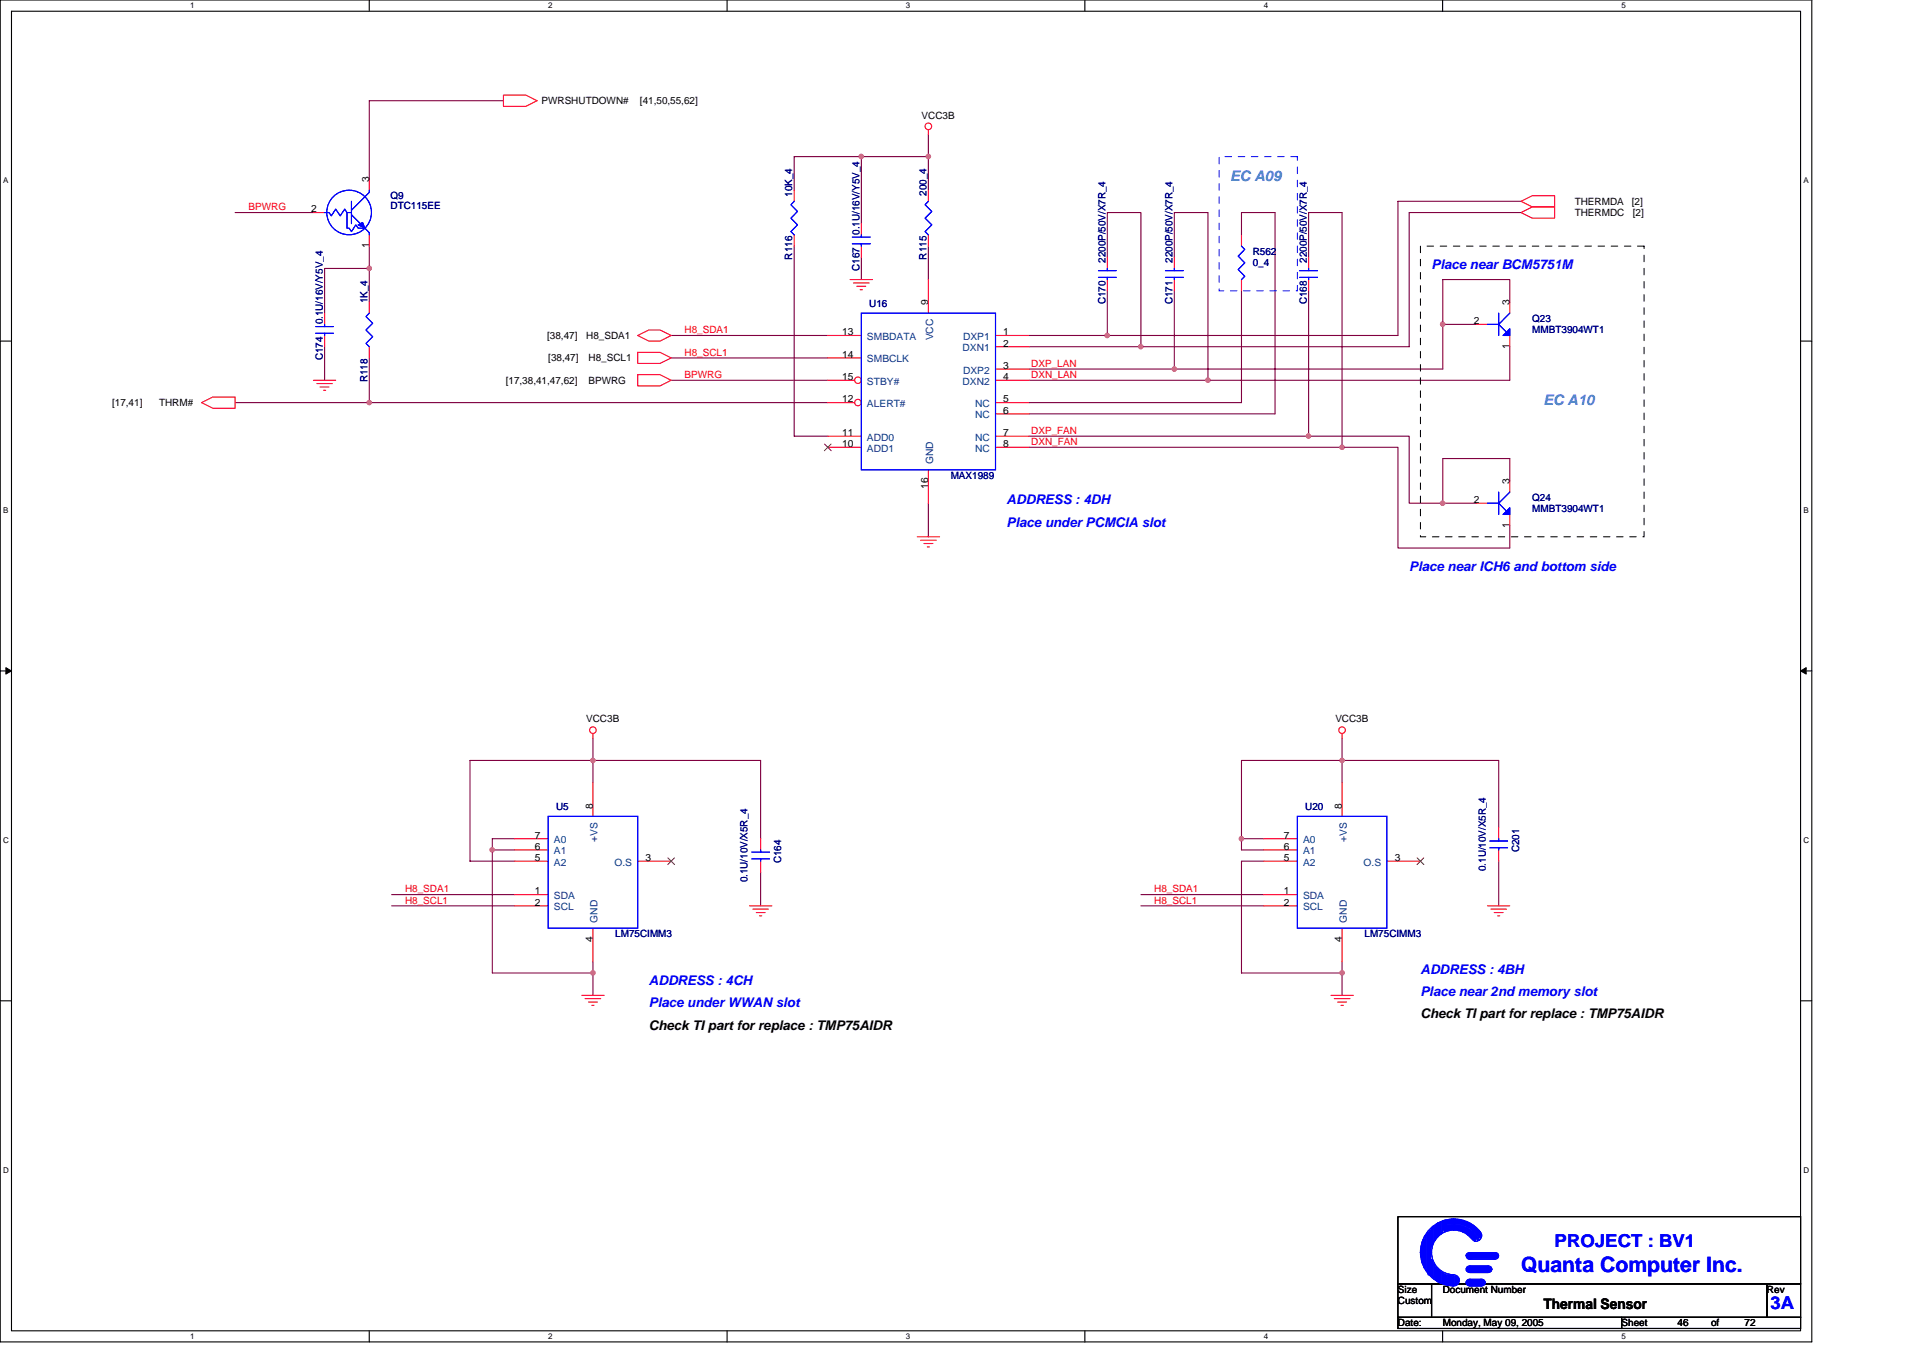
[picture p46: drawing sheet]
<svg xmlns="http://www.w3.org/2000/svg" width="297mm" height="210mm" viewBox="0 0 297 210" stroke-linecap="round" stroke-linejoin="round" font-family="sans-serif">
<defs><g id="words">
<text font-size="3.3" fill="#00f" x="234.9" y="196.5">Quanta Computer Inc.</text>
<g font-size="2.8" fill="#00f">
<text x="240.1" y="192.6">PROJECT : BV1</text>
<text x="273.5" y="202.2">3A</text>
</g>
<g font-size="2.2" fill="#0080ff">
<text x="190" y="28">EC A09</text>
<text x="238.4" y="62.5">EC A10</text>
</g>
<text font-size="2.2" x="238.4" y="202.1">Thermal Sensor</text>
<g font-size="2.1" fill="#00f">
<text x="221.1" y="41.6">Place near BCM5751M</text>
<text x="155.5" y="77.9">ADDRESS : 4DH</text>
<text x="155.5" y="81.3">Place under PCMCIA slot</text>
<text x="217.7" y="88.2">Place near ICH6 and bottom side</text>
<text x="100.2" y="155.6">Place under WWAN slot</text>
<text x="100.2" y="152.1">ADDRESS : 4CH</text>
<text x="219.4" y="153.9">Place near 2nd memory slot</text>
<text x="219.4" y="150.4">ADDRESS : 4BH</text>
</g>
<g font-size="2.1">
<text x="100.2" y="159">Check TI part for replace : TMP75AIDR</text>
<text x="219.4" y="157.3">Check TI part for replace : TMP75AIDR</text>
</g>
<g font-size="1.5">
<text x="83.6" y="16.1">PWRSHUTDOWN#</text>
<text x="98.8" y="16.1">[41,50,55,62]</text>
<text x="142.4" y="18.3">VCC3B</text>
<text x="57" y="28.2" transform="rotate(-90 57 28.2)">3</text>
<text x="48" y="32.8">2</text>
<text x="243.2" y="31.6">THERMDA</text>
<text x="243.2" y="33.4">THERMDC</text>
<text x="252" y="31.6">[2]</text>
<text x="252.2" y="33.4">[2]</text>
<text x="57" y="38.4" transform="rotate(-90 57 38.4)">1</text>
<text x="143.4" y="47.2" transform="rotate(-90 143.4 47.2)">9</text>
<text x="233.2" y="47.2" transform="rotate(-90 233.2 47.2)">3</text>
<text x="84.5" y="52.4">[38,47]</text>
<text x="90.5" y="52.4">H8_SDA1</text>
<text x="130.1" y="51.8">13</text>
<text x="155" y="53.5">2</text>
<text x="155" y="51.8">1</text>
<text x="227.7" y="50.1">2</text>
<text x="233.2" y="53.9" transform="rotate(-90 233.2 53.9)">1</text>
<text x="78.1" y="59.3">[17,38,41,47,62]</text>
<text x="84.7" y="55.8">[38,47]</text>
<text x="90.9" y="55.8">H8_SCL1</text>
<text x="90.9" y="59.3">BPWRG</text>
<text x="130.1" y="55.3">14</text>
<text x="130.1" y="58.7">15</text>
<text x="155" y="58.7">4</text>
<text x="155" y="57">3</text>
<text x="17.3" y="62.7">[17,41]</text>
<text x="24.6" y="62.7">THRM#</text>
<text x="130.1" y="62.2">12</text>
<text x="155" y="62.2">5</text>
<text x="155" y="63.9">6</text>
<text x="130.1" y="69.1">10</text>
<text x="130.1" y="67.4">11</text>
<text x="155" y="67.4">7</text>
<text x="155" y="69.1">8</text>
<text x="143.4" y="75.5" transform="rotate(-90 143.4 75.5)">16</text>
<text x="227.7" y="77.7">2</text>
<text x="233.2" y="74.8" transform="rotate(-90 233.2 74.8)">3</text>
<text x="233.2" y="81.6" transform="rotate(-90 233.2 81.6)">1</text>
<text x="90.5" y="111.6">VCC3B</text>
<text x="206.3" y="111.6">VCC3B</text>
<text x="91.6" y="124.9" transform="rotate(-90 91.6 124.9)">8</text>
<text x="207.3" y="124.9" transform="rotate(-90 207.3 124.9)">8</text>
<text x="82.6" y="131.3">6</text>
<text x="82.6" y="129.5">7</text>
<text x="198.3" y="131.3">6</text>
<text x="198.3" y="129.5">7</text>
<text x="82.6" y="133">5</text>
<text x="99.7" y="133">3</text>
<text x="198.3" y="133">5</text>
<text x="215.4" y="133">3</text>
<text x="82.6" y="138.2">1</text>
<text x="82.6" y="139.9">2</text>
<text x="198.3" y="138.2">1</text>
<text x="198.3" y="139.9">2</text>
<text x="91.6" y="145.5" transform="rotate(-90 91.6 145.5)">4</text>
<text x="207.3" y="145.5" transform="rotate(-90 207.3 145.5)">4</text>
<text x="215.9" y="201.4">Custom</text>
<text x="215.9" y="199.7">Size</text>
<text x="222.9" y="199.7">Document Number</text>
<text x="272.9" y="199.7">Rev</text>
<text x="215.9" y="204.9">Date:</text>
<text x="222.9" y="204.9">Monday, May 09, 2005</text>
<text x="250.5" y="204.9">Sheet</text>
<text x="259.1" y="204.9">46</text>
<text x="264.3" y="204.9">of</text>
<text x="269.5" y="204.9">72</text>
</g>
<g font-size="1.5" fill="#f00">
<text x="38.4" y="32.5">BPWRG</text>
<text x="105.7" y="51.5">H8_SDA1</text>
<text x="105.7" y="54.9">H8_SCL1</text>
<text x="105.7" y="58.4">BPWRG</text>
<text x="159.3" y="56.7">DXP_LAN</text>
<text x="159.3" y="58.4">DXN_LAN</text>
<text x="159.3" y="67">DXP_FAN</text>
<text x="159.3" y="68.7">DXN_FAN</text>
<text x="62.6" y="137.8">H8_SDA1</text>
<text x="178.3" y="137.8">H8_SDA1</text>
<text x="62.6" y="139.6">H8_SCL1</text>
<text x="178.3" y="139.6">H8_SCL1</text>
</g>
<g font-size="1.5" fill="#000080">
<text x="60.3" y="30.8">Q9</text>
<text x="60.3" y="32.3">DTC115EE</text>
<text x="122.4" y="30.4" transform="rotate(-90 122.4 30.4)">10K_4</text>
<text x="143.1" y="30.2" transform="rotate(-90 143.1 30.2)">200_4</text>
<text x="122.4" y="40.1" transform="rotate(-90 122.4 40.1)">R116</text>
<text x="132.8" y="41.8" transform="rotate(-90 132.8 41.8)">C167</text>
<text x="132.8" y="36.3" transform="rotate(-90 132.8 36.3)">0.1U/16V/Y5V_4</text>
<text x="143.1" y="40.1" transform="rotate(-90 143.1 40.1)">R115</text>
<text x="170.7" y="40.6" transform="rotate(-90 170.7 40.6)">2200P/50V/X7R_4</text>
<text x="181.1" y="40.6" transform="rotate(-90 181.1 40.6)">2200P/50V/X7R_4</text>
<text x="193.5" y="39.4">R562</text>
<text x="193.5" y="41.1">0_4</text>
<text x="201.8" y="40.6" transform="rotate(-90 201.8 40.6)">2200P/50V/X7R_4</text>
<text x="56.8" y="46.8" transform="rotate(-90 56.8 46.8)">1K_4</text>
<text x="134.3" y="47.3">U16</text>
<text x="170.7" y="47" transform="rotate(-90 170.7 47)">C170</text>
<text x="181.1" y="47" transform="rotate(-90 181.1 47)">C171</text>
<text x="201.8" y="47" transform="rotate(-90 201.8 47)">C168</text>
<text x="49.8" y="50.1" transform="rotate(-90 49.8 50.1)">0.1U/16V/Y5V_4</text>
<text x="236.7" y="49.8">Q23</text>
<text x="236.7" y="51.5">MMBT3904WT1</text>
<text x="49.8" y="55.6" transform="rotate(-90 49.8 55.6)">C174</text>
<text x="56.8" y="59.1" transform="rotate(-90 56.8 59.1)">R118</text>
<text x="146.9" y="74">MAX1989</text>
<text x="236.7" y="77.4">Q24</text>
<text x="236.7" y="79.1">MMBT3904WT1</text>
<text x="85.9" y="125.1">U5</text>
<text x="201.6" y="125.1">U20</text>
<text x="234.7" y="131.6" transform="rotate(-90 234.7 131.6)">C201</text>
<text x="115.5" y="136.3" transform="rotate(-90 115.5 136.3)">0.1U/10V/X5R_4</text>
<text x="120.7" y="133.3" transform="rotate(-90 120.7 133.3)">C164</text>
<text x="229.5" y="134.6" transform="rotate(-90 229.5 134.6)">0.1U/10V/X5R_4</text>
<text x="95" y="144.8">LM75CIMM3</text>
<text x="210.8" y="144.8">LM75CIMM3</text>
</g>
<g font-size="1.5" fill="#004080">
<text x="133.9" y="52.5">SMBDATA</text>
<text x="144.1" y="52.6" transform="rotate(-90 144.1 52.6)">VCC</text>
<text x="148.8" y="52.5">DXP1</text>
<text x="133.9" y="56">SMBCLK</text>
<text x="133.9" y="59.4">STBY#</text>
<text x="148.7" y="54.3">DXN1</text>
<text x="148.7" y="59.4">DXN2</text>
<text x="148.8" y="57.7">DXP2</text>
<text x="133.9" y="62.9">ALERT#</text>
<text x="150.6" y="62.9">NC</text>
<text x="150.6" y="64.6">NC</text>
<text x="133.9" y="69.8">ADD1</text>
<text x="133.9" y="68.1">ADD0</text>
<text x="144.1" y="71.7" transform="rotate(-90 144.1 71.7)">GND</text>
<text x="150.6" y="68.1">NC</text>
<text x="150.6" y="69.8">NC</text>
<text x="85.6" y="132">A1</text>
<text x="85.6" y="130.2">A0</text>
<text x="92.3" y="130" transform="rotate(-90 92.3 130)">+VS</text>
<text x="201.3" y="132">A1</text>
<text x="201.3" y="130.2">A0</text>
<text x="208" y="130" transform="rotate(-90 208 130)">+VS</text>
<text x="85.6" y="133.7">A2</text>
<text x="94.9" y="133.7">O.S</text>
<text x="201.3" y="133.7">A2</text>
<text x="210.6" y="133.7">O.S</text>
<text x="85.6" y="138.9">SDA</text>
<text x="85.6" y="140.6">SCL</text>
<text x="92.3" y="142.5" transform="rotate(-90 92.3 142.5)">GND</text>
<text x="201.3" y="138.9">SDA</text>
<text x="201.3" y="140.6">SCL</text>
<text x="208" y="142.5" transform="rotate(-90 208 142.5)">GND</text>
</g>
<g font-size="1.2">
<text x="29.4" y="1.3">1</text>
<text x="84.7" y="1.3">2</text>
<text x="139.9" y="1.3">3</text>
<text x="195.2" y="1.3">4</text>
<text x="250.5" y="1.3">5</text>
<text x=".5" y="28.3">A</text>
<text x="278.6" y="28.3">A</text>
<text x=".5" y="79.2">B</text>
<text x="278.6" y="79.2">B</text>
<text x=".5" y="130.2">C</text>
<text x="278.6" y="130.2">C</text>
<text x=".5" y="181.1">D</text>
<text x="278.6" y="181.1">D</text>
<text x="29.4" y="206.8">1</text>
<text x="84.7" y="206.8">2</text>
<text x="139.9" y="206.8">3</text>
<text x="195.2" y="206.8">4</text>
<text x="250.5" y="206.8">5</text>
</g>
</g></defs>
<path d="M0 0h279.9v207.3h-279.9zM1.8 1.7h276.3v203.8h-276.3z" fill="none" stroke="#000" stroke-width=".17"/>
<g fill="#fff">
<path d="M29.4 .2h.7v1.4h-.7z"/>
<path d="M29.4 205.7h.7v1.4h-.7z"/>
</g>
<path d="M57 0v1.7M57 205.5v1.8" fill="none" stroke="#000" stroke-width=".17"/>
<g fill="#fff">
<path d="M84.7 .2h.6v1.4h-.6z"/>
<path d="M84.7 205.7h.6v1.4h-.6z"/>
</g>
<path d="M112.3 0v1.7M112.3 205.5v1.8" fill="none" stroke="#000" stroke-width=".17"/>
<g fill="#fff">
<path d="M139.9 .2h.7v1.4h-.7z"/>
<path d="M139.9 205.7h.7v1.4h-.7z"/>
</g>
<path d="M167.6 0v1.7M167.6 205.5v1.8" fill="none" stroke="#000" stroke-width=".17"/>
<g fill="#fff">
<path d="M195.2 .2h.7v1.4h-.7z"/>
<path d="M195.2 205.7h.7v1.4h-.7z"/>
</g>
<path d="M222.8 0v1.7M222.8 205.5v1.8" fill="none" stroke="#000" stroke-width=".17"/>
<g fill="#fff">
<path d="M250.5 .2h.6v1.4h-.6z"/>
<path d="M250.5 205.7h.6v1.4h-.6z"/>
<path d="M.5 27.2h.8v1.4h-.8z"/>
<path d="M278.6 27.2h.8v1.4h-.8z"/>
<path d="M.5 78.1h.8v1.4h-.8z"/>
<path d="M278.6 78.1h.8v1.4h-.8z"/>
</g>
<path d="M0 52.7h1.8M278.1 52.7h1.8" fill="none" stroke="#000" stroke-width=".17"/>
<g fill="#fff">
<path d="M.5 129.1h.8v1.4h-.8z"/>
<path d="M278.6 129.1h.8v1.4h-.8z"/>
</g>
<path d="M0 103.6h1.8M278.1 103.6h1.8" fill="none" stroke="#000" stroke-width=".17"/>
<path d="M.9 103.1l.9 .5-.9 .5zM278.1 103.6l.9-.5v1z" fill="#000" stroke="#000" stroke-width=".15"/>
<g fill="#fff">
<path d="M.5 180h.8v1.4h-.8z"/>
<path d="M278.6 180h.8v1.4h-.8z"/>
</g>
<path d="M0 154.6h1.8M278.1 154.6h1.8M215.9 198.3h5.2v5.2h-5.2zM215.9 187.9h62.2v10.4h-62.2zM221.1 198.3h51.8v5.2h-51.8zM272.9 198.3h5.2v5.2h-5.2zM215.9 203.5h34.6v1.7h-34.6zM250.5 203.5h27.6v1.7h-27.6z" fill="none" stroke="#000" stroke-width=".17"/>
<g fill="none" stroke="#800040" stroke-width=".17">
<path d="M77.8 15.6h-20.8v12M36.3 32.8h12.1M57 38v8.7M122.7 38v29.4h5.2M133.1 24.2v10.3M133.1 39.7v3.5M143.4 20.7v8.7M143.4 38v5.2M143.4 24.2h-20.7v5.2M171 39.7v-6.9h5.2v20.8M181.4 39.7v-6.9h5.2v25.9h46.6v-5.1M191.8 36.3v-3.5h5.2v31.1h-38"/>
<path d="M202.1 39.7v-6.9h5.2v36.3M234.9 31.1h-19v20.7h-56.9M234.9 32.8h-17.2v20.8h-58.7M50.1 53.6v5.1M57 55.3v6.9h70.9M57 41.5h-6.9v6.9M103.7 51.8h24.2M103.7 55.3h24.2M103.7 58.7h24.2M159 58.7h27.6M171 44.9v6.9M181.4 44.9v12.1"/>
<path d="M191.8 44.9v17.3h-32.8M202.1 44.9v22.5M222.9 50.1v6.9h-63.9M233.2 46.7v-3.5h-10.3v6.9h5.1M36.3 62.2h20.7M143.4 77.7v5.2M159 67.4h43.1M159 69.1h48.3M202.1 67.4h15.6v10.3h5.2M207.3 69.1h8.6v15.5h17.3v-3.4M222.9 77.7h5.1M233.2 74.3v-3.5h-10.3v6.9"/>
<path d="M91.6 114v6.9M207.3 114v6.9M60.5 138.2h19M60.5 139.9h19M76 131.3h3.5M79.5 129.5h-3.5v20.8h15.6M117.5 129.5v-12h-44.9v15.5h6.9M117.5 134.7v5.2M176.2 138.2h19M176.2 139.9h19M191.8 129.5h3.4M195.2 133h-3.4v17.3h15.5"/>
<path d="M231.5 127.8v-10.3h-39.7v13.8h3.4M231.5 133v6.9M91.6 148.5v5.2M207.3 148.5v5.2"/>
</g>
<g fill="#f0f" stroke="#f0f" stroke-width=".17">
<circle cx="143.4" cy="24.2" r=".34"/>
<circle cx="133" cy="24.2" r=".34"/>
<circle cx="57" cy="62.2" r=".33"/>
<circle cx="57" cy="41.4" r=".34"/>
<circle cx="171" cy="51.8" r=".34"/>
<circle cx="176.2" cy="53.5" r=".33"/>
<circle cx="186.6" cy="58.7" r=".34"/>
<circle cx="207.3" cy="69.1" r=".34"/>
<circle cx="181.4" cy="57" r=".34"/>
<circle cx="202.1" cy="67.3" r=".34"/>
<circle cx="222.8" cy="50.1" r=".34"/>
<circle cx="222.8" cy="77.7" r=".34"/>
<circle cx="91.6" cy="117.5" r=".34"/>
<circle cx="76" cy="131.3" r=".33"/>
<circle cx="91.6" cy="150.3" r=".34"/>
<circle cx="207.3" cy="117.5" r=".34"/>
<circle cx="207.3" cy="150.3" r=".34"/>
<circle cx="191.7" cy="129.5" r=".34"/>
</g>
<g fill="none" stroke="#f00" stroke-width=".17">
<path d="M77.8 14.7h3.4l1.7 .9-1.7 .8h-3.4zM143.4 20v.7M234.9 31.1l1.8-.9h3.4v1.8h-3.4zM234.9 32.8l1.8-.8h3.4v1.7h-3.4zM48.4 58.7h3.5M48.9 59.2h2.4M49.4 59.8h1.4M50.1 48.4v1.7M50.1 51.8v1.8M98.5 51.8l1.7-.8h1.8l1.7 .8-1.7 .9h-1.8zM98.5 54.4h3.5l1.7 .9-1.7 .8h-3.5zM98.5 57.9h3.5l1.7 .8-1.7 .9h-3.5z"/>
<path d="M131.3 43.2h3.5M131.8 43.7h2.5M132.4 44.2h1.3M132.9 44.7h.3M143.4 43.2v5.2M153.8 58.7h5.2M153.8 51.8h5.2M153.8 53.6h5.2M153.8 57h5.2M31.1 62.2l1.8-.9h3.4v1.8h-3.4zM50 60.3h.3M127.9 67.4h5.2"/>
<path d="M127.9 69.1h5.2M153.8 62.2h5.2M153.8 63.9h5.2M153.8 67.4h5.2M153.8 69.1h5.2M141.7 82.9h3.4M142.2 83.4h2.4M142.7 83.9h1.4M143.2 84.5h.4M91.6 113.3v.7M207.3 113.3v.7M115.8 139.9h3.4"/>
<path d="M229.8 139.9h3.4M89.9 153.7h3.4M90.4 154.2h2.4M90.9 154.8h1.4M91.4 155.3h.4M116.3 140.4h2.4M116.8 140.9h1.4M117.3 141.5h.4M205.6 153.7h3.4M206.1 154.2h2.4M206.6 154.8h1.4M207.1 155.3h.4"/>
<path d="M230.3 140.4h2.4M230.8 140.9h1.4M231.3 141.5h.4"/>
<circle cx="143.4" cy="19.5" r=".51"/>
<circle cx="91.6" cy="112.8" r=".51"/>
<circle cx="207.3" cy="112.8" r=".51"/>
</g>
<path d="M188.3 24.2h12.1v20.7h-12.1z" fill="none" stroke="#00f" stroke-width=".15" stroke-dasharray="1 1 1 1 1 1 1 1"/>
<path d="M219.4 38h34.6v44.9h-34.6z" fill="none" stroke="#000" stroke-width=".15" stroke-dasharray="1 1 1 1 1 1 1 1"/>
<path d="M48.8 51.5h2.7M48.8 50.4h2.7M50.1 50.1v.3M50.1 51.5v.3" fill="none" stroke="#00f" stroke-width=".17"/>
<path d="M127.4 68.6l1 1M128.4 68.6l-1.1 1" fill="none" stroke="#804000" stroke-width=".15"/>
<circle cx="132.5" cy="62.2" r=".51" fill="#fff" stroke="#f00" stroke-width=".17"/>
<path d="M127.9 51.8h5.2M127.9 55.3h5.2M127.9 62.2h4.1M143.4 72.6v5.1" fill="none" stroke="#f00" stroke-width=".17"/>
<circle cx="132.5" cy="58.7" r=".51" fill="#fff" stroke="#f00" stroke-width=".17"/>
<g fill="none" stroke="#f00" stroke-width=".17">
<path d="M48.4 32.8h1.7M57 27.6v1.8M57 36.3v1.7M122.7 29.4v1.7M122.7 36.3v1.7M133.1 34.5v1.8M133.1 38v1.7M143.4 29.4v1.7M143.4 36.3v1.7M171 39.7v1.8M181.4 39.7v1.8M191.8 36.3v1.7"/>
<path d="M202.1 39.7v1.8M57 46.7v1.7M57 53.6v1.7M127.9 58.7h4.1M171 43.2v1.7M181.4 43.2v1.7M191.8 43.2v1.7M202.1 43.2v1.7M228 50.1h1.8M233.2 46.7v1.7M233.2 51.8v1.8M228 77.7h1.8"/>
<path d="M233.2 74.3v1.7M233.2 79.5v1.7M79.5 138.2h5.2M79.5 139.9h5.2M79.5 133h5.2M79.5 131.3h5.2M79.5 129.5h5.2M91.6 120.9v5.2M98.5 133h5.2M117.5 129.5v1.8M117.5 133v1.7M195.2 138.2h5.2"/>
<path d="M195.2 139.9h5.2M195.2 133h5.2M195.2 131.3h5.2M195.2 129.5h5.2M207.3 120.9v5.2M214.2 133h5.2M231.5 127.8v1.7M231.5 131.3v1.7M91.6 143.4v5.1M207.3 143.4v5.1"/>
</g>
<g fill="none" stroke="#00f" stroke-width=".17">
<path d="M50.1 32.8h.7l.4 .5 .7-1 .7 1 .7-1 .3 .5h.7M53.6 32.8v2.4h.3l.4 .6 .7-1.1 .3 .5h1.1l.6 .7v.4M54.3 31.1v3.4M54.3 33.2l1.4 1.3M57 29.4v.3l-2.7 2.8M122.7 31.1l-.5 .5 1 1.1-1 1 1 1-1 1.1 .5 .5M131.7 37.7h2.7M131.7 36.6h2.7M133.1 36.3v.3M133.1 37.7v.3M143.4 31.1l-.5 .5 1 1.1-1 1 1 1-1 1.1 .5 .5M191.8 38l.5 .5-1 1.1 1 1-1 1 1 1.1-.5 .5"/>
<path d="M57 48.4l-.5 .5 1.1 1-1.1 1.1 1.1 1-1.1 1 .5 .6M133.1 48.4h20.7v24.2h-20.7zM169.7 42.8h2.7M169.7 41.8h2.7M171 41.5v.3M171 42.8v.4M180 42.8h2.8M180 41.8h2.8M181.4 41.5v.3M181.4 42.8v.4M200.7 42.8h2.8M200.7 41.8h2.8"/>
<path d="M202.1 41.5v.3M202.1 42.8v.4M229.8 50.1h1.7M231.5 48.4v3.4M233.2 48.4l-1.7 1.7 1.2 1.2M229.8 77.7h1.7M231.5 76v3.5M233.2 76l-1.7 1.7 1.2 1.3M84.7 126.1h13.8v17.3h-13.8zM116.1 132.7h2.8M116.1 131.6h2.8M117.5 131.3v.3"/>
<path d="M117.5 132.7v.3M200.4 126.1h13.8v17.3h-13.8zM230.1 130.9h2.8M230.1 129.9h2.8M231.5 129.5v.4M231.5 130.9v.4M219.6 192.2v2.5l.1 .5v-3.5l.2-.3v4.3l.2 .2v-4.9l.2-.3v5.5l.1 .2v-5.9l.2-.1v6.5M220.8 196.9v-6.7l.2-.2v7.1h.1v-2.6l.2 .3v2.5l.2 .1v-2.2l.2 .3v2.1l.1 .2v-2.1l.2 .2v2.1h.2v-2l.1 .2v1.9h.2v-1.7l.2 .2v1.5l.2 .2v-1.7l.1 .1v1.6h.2v-1.4M221.1 189.7v2.9l.2-.5v-2.4l.2-.2v2.2l.2-.1v-2.3l.1-.2v2.1l.2-.2v-2h.2v1.9l.1-.2v-1.7l.2-.2v1.7l.2-.1v-1.6l.2-.2v1.8M223.2 196.7v.2h.2v1.4h.1v-1.4h.2v1.6h-.3l.5-1.6v1.6l.2-.2v-1.4l.1 .4v1.2h.2v-1.4h.2v1.4h.2v-1.4h.1v1.4l.2-.2v-1l.2 .1v.7M223.2 188.4v1.8l-.2-.2v-1.4zM223.2 189.7l1.3-.2a3.9 3.9 0 0 1 3.5 1.9"/>
<path d="M223.2 189.5l1.3-.2a4.1 4.1 0 0 1 3.8 2.3M223.2 189.4a4.3 4.3 0 0 1 5.2 2.2M223.2 189.2l1.3-.2a4.5 4.5 0 0 1 4 2.2M223.2 189l1.3-.2a4.6 4.6 0 0 1 4.2 2.4M223.2 190.1l1.3-.3a3.6 3.6 0 0 1 3.3 1.9M223.2 189.9l1.3-.2a3.8 3.8 0 0 1 3.5 2M223.3 188.8l1.2-.2a4.8 4.8 0 0 1 4.3 2.5M223.4 190l-.1-1.4 1.2-.2a5 5 0 0 1 4.4 2.5M226.6 193.6h4.7v.2h-4.8v.2h5l-.2 .1h-4.7l.2 .2h4.5M226.6 195.7h3.7v.2h-3.7l-.1 .1h4l-.2 .2h-3.8l.3 .2h3.3M226.6 197.8h2.7v.2h-2.8v.1h2.9l-.1 .2h-2.8l.3 .2h2.5M227 197.6h1.9"/>
<path d="M227 198.6h1.9M227 196.6h2.9M227 195.5h2.9M227 194.5h4M227 193.5h4M227.2 191.3a3.4 3.4 0 0 0-2.7-1.3h.1a3.4 3.4 0 0 0-3.5 3.5v-.1a3.4 3.4 0 0 0 3.5 3.5M228.6 190.2a5.2 5.2 0 0 0-4.1-1.9h.1a5.1 5.1 0 0 0-5.2 5.2v-.1a5.2 5.2 0 0 0 5.2 5.2"/>
<circle cx="53.9" cy="32.8" r="3.4"/>
<circle cx="224.6" cy="197.8" r=".85"/>
<circle cx="227" cy="198.1" r=".51"/>
<circle cx="227" cy="194" r=".51"/>
<circle cx="227" cy="196" r=".51"/>
<circle cx="228" cy="190.8" r=".85"/>
<circle cx="228.9" cy="198.1" r=".51"/>
<circle cx="229.9" cy="196" r=".51"/>
<circle cx="231" cy="194" r=".51"/>
</g>
<path d="M103.2 132.5l1 1M104.2 132.5l-1.1 1M218.9 132.5l1 1M219.9 132.5l-1 1" fill="none" stroke="#804000" stroke-width=".15"/>
<g fill="#00f" stroke="#00f" stroke-width=".17">
<path d="M55.3 34.7l.7-.3 .4 .8z" fill-rule="evenodd"/>
<path d="M55.3 34.7l.7-.3 .4 .8z" fill-rule="evenodd"/>
<path d="M233.2 78.4v1.1h-1z" fill-rule="evenodd"/>
<path d="M233.2 78.4v1.1h-1z" fill-rule="evenodd"/>
<path d="M233.2 50.8v1h-1z" fill-rule="evenodd"/>
<path d="M233.2 50.8v1h-1z" fill-rule="evenodd"/>
</g>
<g fill="#f0f" stroke="#f0f" stroke-width=".17">
<circle cx="143.4" cy="24.2" r=".34"/>
<circle cx="133" cy="24.2" r=".34"/>
<circle cx="57" cy="62.2" r=".33"/>
<circle cx="57" cy="41.4" r=".34"/>
<circle cx="171" cy="51.8" r=".34"/>
<circle cx="176.2" cy="53.5" r=".33"/>
<circle cx="186.6" cy="58.7" r=".34"/>
<circle cx="207.3" cy="69.1" r=".34"/>
<circle cx="181.4" cy="57" r=".34"/>
<circle cx="202.1" cy="67.3" r=".34"/>
<circle cx="222.8" cy="50.1" r=".34"/>
<circle cx="222.8" cy="77.7" r=".34"/>
<circle cx="91.6" cy="117.5" r=".34"/>
<circle cx="76" cy="131.3" r=".33"/>
<circle cx="91.6" cy="150.3" r=".34"/>
<circle cx="207.3" cy="117.5" r=".34"/>
<circle cx="207.3" cy="150.3" r=".34"/>
<circle cx="191.7" cy="129.5" r=".34"/>
</g>
<use href="#words"/>
</svg>
